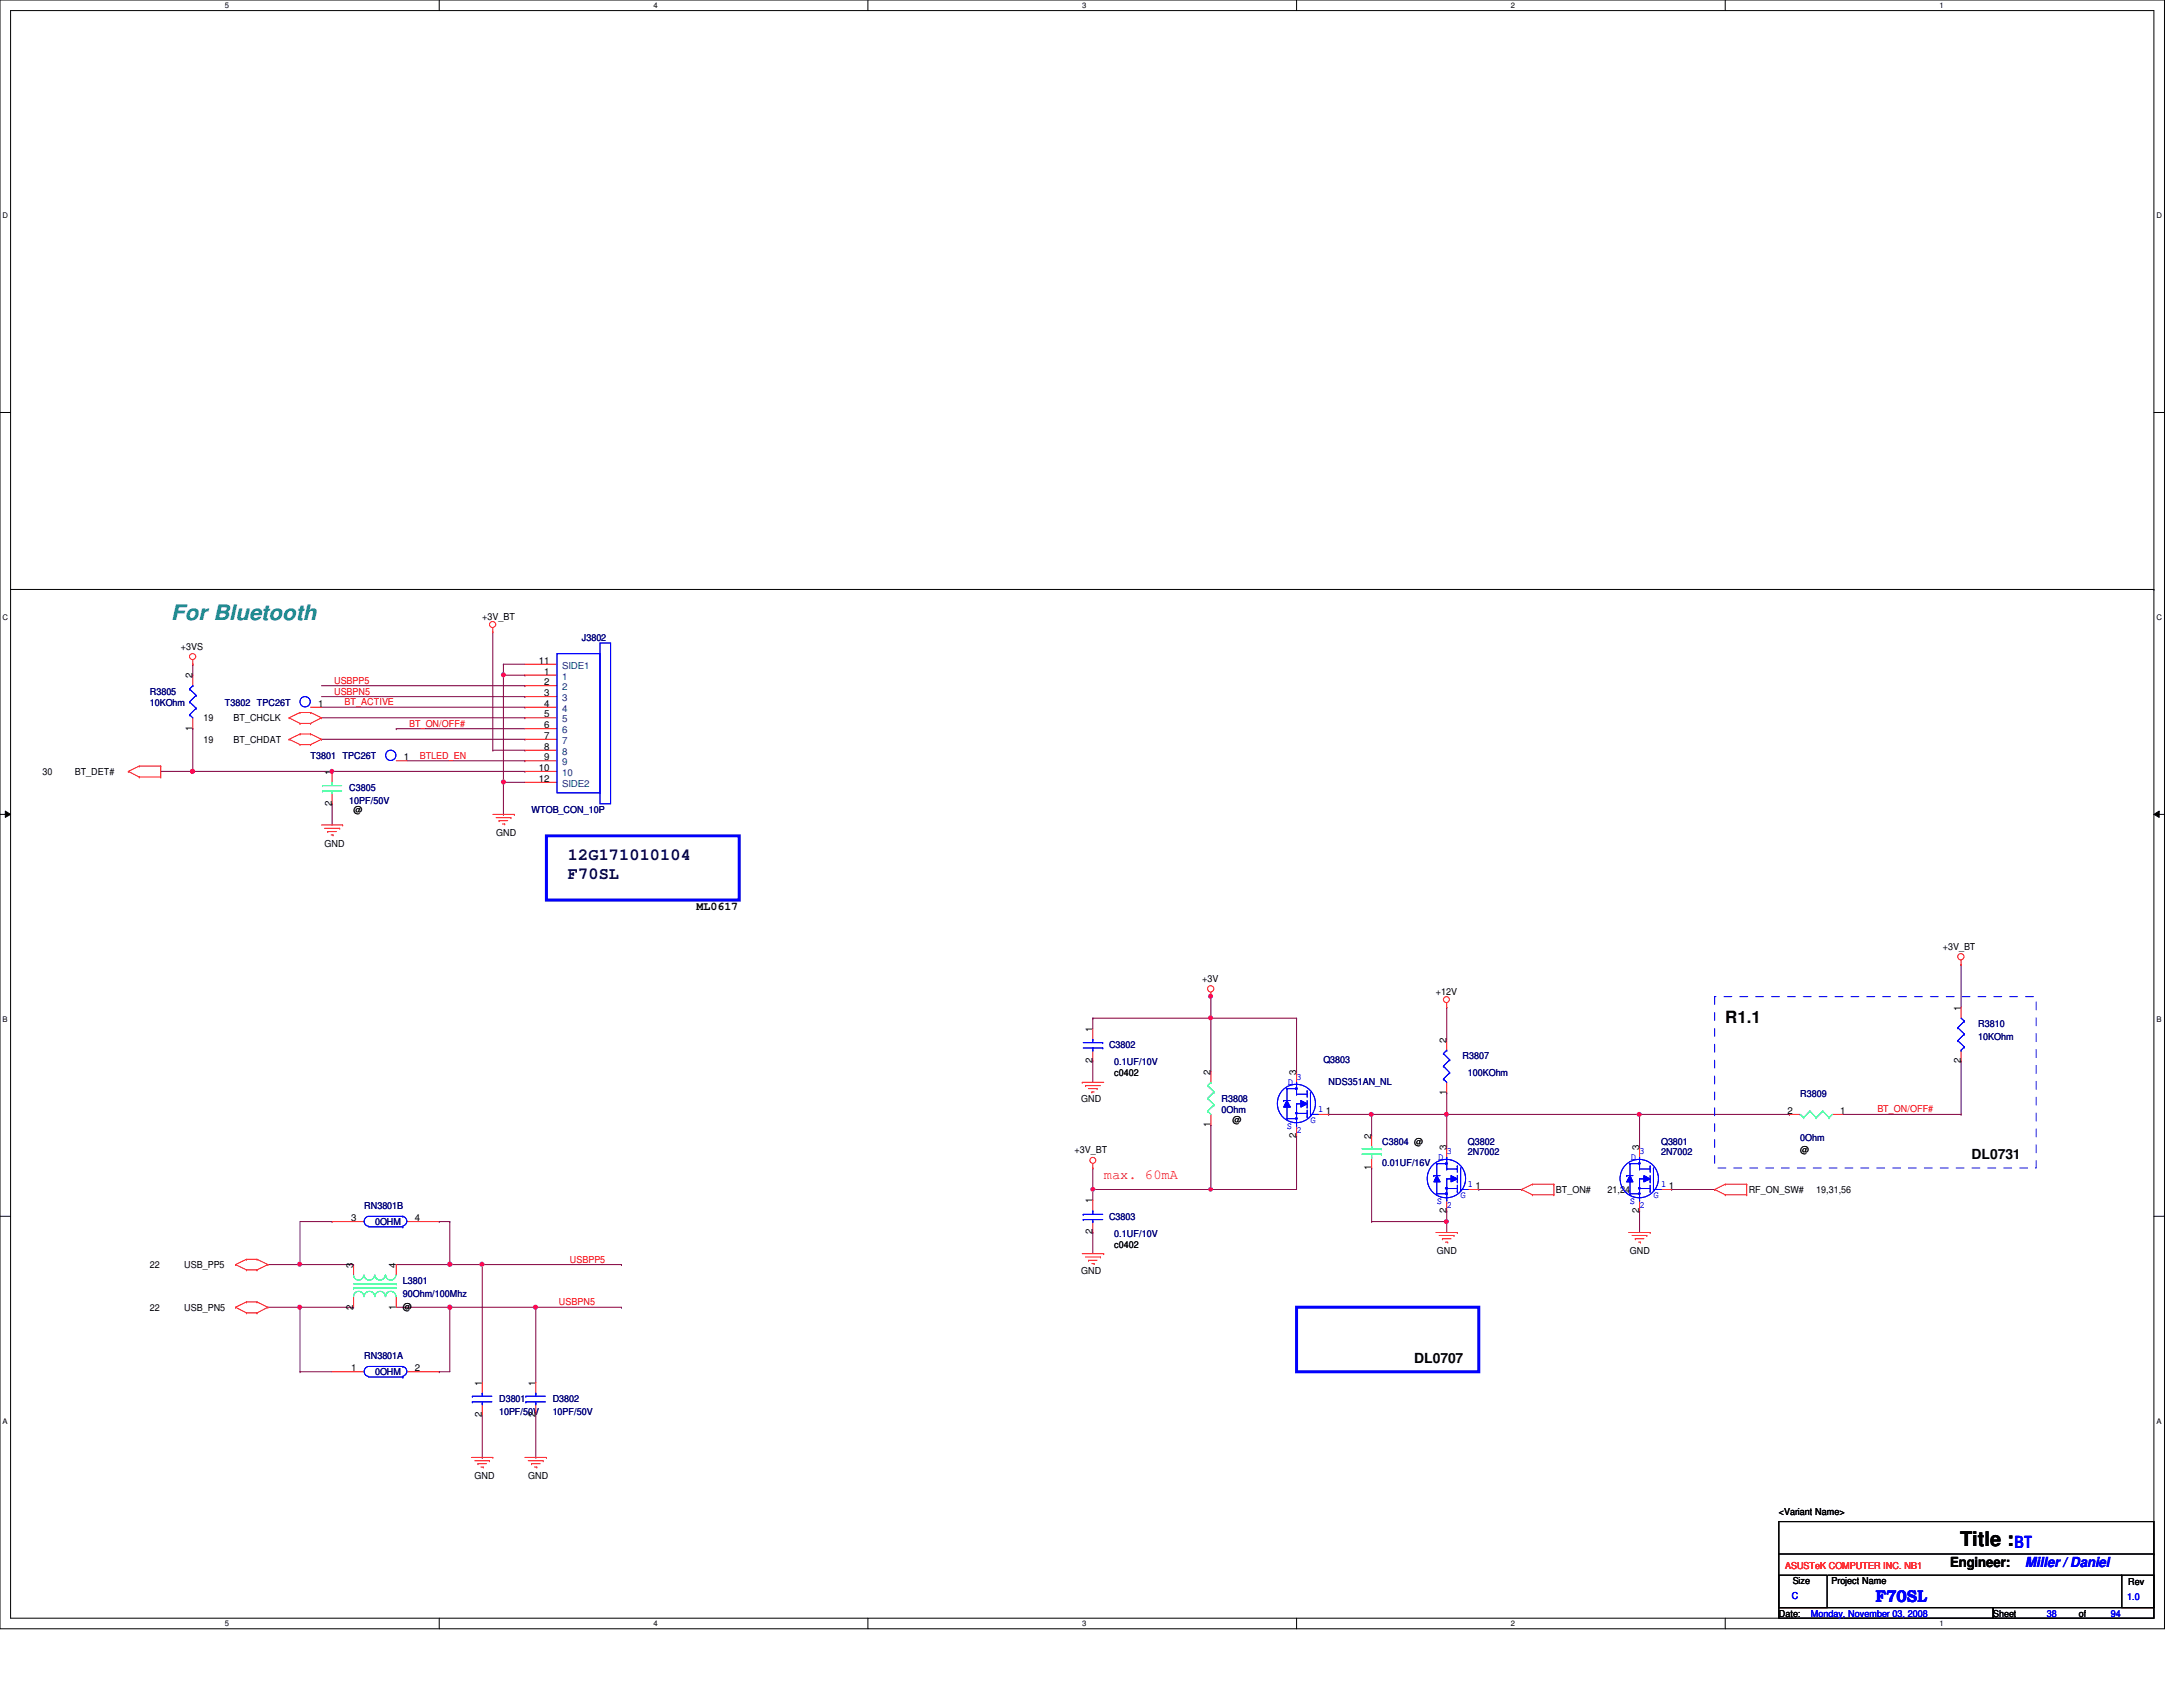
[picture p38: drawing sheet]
<svg xmlns="http://www.w3.org/2000/svg" width="279mm" height="216mm" viewBox="0 0 279 216" stroke-linecap="round" stroke-linejoin="round" font-family="sans-serif">
<defs><g id="words">
<text font-size="2.7" fill="#008080" x="21.9" y="79.3">For Bluetooth</text>
<text font-size="2.6" x="250.9" y="197.9">Title :</text>
<g font-size="2.2" fill="#000040">
<text x="72.7" y="110.1">12G171010104</text>
<text x="72.7" y="112.5">F70SL</text>
</g>
<text font-size="2.2" x="220.8" y="130.9">R1.1</text>
<g font-size="2.2" fill="#00f">
<text x="257.9" y="198.2">BT</text>
<text x="240" y="205">F70SL</text>
</g>
<g font-size="1.8">
<text x="252.3" y="148.4">DL0731</text>
<text x="181" y="174.5">DL0707</text>
<text x="249.6" y="200.5">Engineer:</text>
</g>
<text font-size="1.8" fill="#f00" x="141.3" y="150.9">max. 60mA</text>
<text font-size="1.8" fill="#00f" x="259.2" y="200.5">Miller / Daniel</text>
<text font-size="1.5" x="89.2" y="116.4">ML0617</text>
<g font-size="1.2">
<text x="23.2" y="83.1">+3VS</text>
<text x="61.7" y="79.3">+3V_BT</text>
<text x="24.6" y="86.8" transform="rotate(-90 24.6 86.8)">2</text>
<text x="69" y="85">11</text>
<text x="69.6" y="86.4">1</text>
<text x="69.6" y="87.7">2</text>
<text x="69.6" y="89.1">3</text>
<text x="24.6" y="93.5" transform="rotate(-90 24.6 93.5)">1</text>
<text x="26" y="95.1">19</text>
<text x="26" y="92.3">19</text>
<text x="29.9" y="95.1">BT_CHDAT</text>
<text x="29.9" y="92.3">BT_CHCLK</text>
<text x="40.7" y="90.5">1</text>
<text x="69.6" y="90.5">4</text>
<text x="69.6" y="91.8">5</text>
<text x="69.6" y="93.2">6</text>
<text x="69.6" y="94.6">7</text>
<text x="69.6" y="96">8</text>
<text x="5.5" y="99.2">30</text>
<text x="9.6" y="99.2">BT_DET#</text>
<text x="42.5" y="99.1" transform="rotate(-90 42.5 99.1)">1</text>
<text x="51.7" y="97.3">1</text>
<text x="69" y="98.7">10</text>
<text x="69" y="100.1">12</text>
<text x="69.6" y="97.3">9</text>
<text x="42.5" y="103.1" transform="rotate(-90 42.5 103.1)">2</text>
<text x="45.3" y="104">@</text>
<text x="63.5" y="107">GND</text>
<text x="41.5" y="108.4">GND</text>
<text x="153.9" y="125.7">+3V</text>
<text x="248.7" y="121.5">+3V_BT</text>
<text x="183.8" y="127.3">+12V</text>
<text x="251" y="129.3" transform="rotate(-90 251 129.3)">1</text>
<text x="139.8" y="136.1" transform="rotate(-90 139.8 136.1)">2</text>
<text x="139.8" y="132" transform="rotate(-90 139.8 132)">1</text>
<text x="142.6" y="137.8">c0402</text>
<text x="154.9" y="137.5" transform="rotate(-90 154.9 137.5)">2</text>
<text x="165.9" y="137.5" transform="rotate(-90 165.9 137.5)">3</text>
<text x="185.1" y="133.4" transform="rotate(-90 185.1 133.4)">2</text>
<text x="251" y="136.1" transform="rotate(-90 251 136.1)">2</text>
<text x="138.4" y="141">GND</text>
<text x="157.7" y="143.8">@</text>
<text x="169.7" y="142.6">1</text>
<text x="185.1" y="140.2" transform="rotate(-90 185.1 140.2)">1</text>
<text x="228.8" y="142.6">2</text>
<text x="235.5" y="142.6">1</text>
<text x="137.5" y="147.6">+3V_BT</text>
<text x="154.9" y="144.3" transform="rotate(-90 154.9 144.3)">1</text>
<text x="165.9" y="145.7" transform="rotate(-90 165.9 145.7)">2</text>
<text x="175.5" y="149.8" transform="rotate(-90 175.5 149.8)">1</text>
<text x="175.5" y="145.8" transform="rotate(-90 175.5 145.8)">2</text>
<text x="185.1" y="147.2" transform="rotate(-90 185.1 147.2)">3</text>
<text x="209.8" y="147.2" transform="rotate(-90 209.8 147.2)">3</text>
<text x="230.4" y="147.6">@</text>
<text x="139.8" y="154" transform="rotate(-90 139.8 154)">1</text>
<text x="185.1" y="155.2" transform="rotate(-90 185.1 155.2)">2</text>
<text x="188.8" y="152.2">1</text>
<text x="199.1" y="152.7">BT_ON#</text>
<text x="205.7" y="152.7">21,24</text>
<text x="209.8" y="155.2" transform="rotate(-90 209.8 155.2)">2</text>
<text x="213.6" y="152.2">1</text>
<text x="223.8" y="152.7">RF_ON_SW#</text>
<text x="232.5" y="152.7">19,31,56</text>
<text x="45" y="156.3">3</text>
<text x="53.1" y="156.3">4</text>
<text x="139.8" y="158" transform="rotate(-90 139.8 158)">2</text>
<text x="142.6" y="159.7">c0402</text>
<text x="183.9" y="160.5">GND</text>
<text x="208.6" y="160.5">GND</text>
<text x="19.2" y="167.8">22</text>
<text x="19.2" y="162.3">22</text>
<text x="23.6" y="167.8">USB_PN5</text>
<text x="23.6" y="162.3">USB_PP5</text>
<text x="45.2" y="167.6" transform="rotate(-90 45.2 167.6)">2</text>
<text x="45.2" y="162.2" transform="rotate(-90 45.2 162.2)">3</text>
<text x="50.7" y="167.6" transform="rotate(-90 50.7 167.6)">1</text>
<text x="50.7" y="162.2" transform="rotate(-90 50.7 162.2)">4</text>
<text x="51.6" y="167.6">@</text>
<text x="138.4" y="163">GND</text>
<text x="45" y="175.5">1</text>
<text x="53.1" y="175.5">2</text>
<text x="61.7" y="177.3" transform="rotate(-90 61.7 177.3)">1</text>
<text x="68.5" y="177.3" transform="rotate(-90 68.5 177.3)">1</text>
<text x="61.7" y="181.3" transform="rotate(-90 61.7 181.3)">2</text>
<text x="68.5" y="181.3" transform="rotate(-90 68.5 181.3)">2</text>
<text x="60.7" y="189.3">GND</text>
<text x="67.6" y="189.3">GND</text>
<text x="227.7" y="193.8">&lt;Variant Name&gt;</text>
<text x="229.4" y="202.7">Size</text>
<text x="234.4" y="202.7">Project Name</text>
<text x="272.4" y="202.9">Rev</text>
<text x="227.7" y="206.9">Date:</text>
<text x="255.1" y="206.9">Sheet</text>
<text x="266.1" y="206.9">of</text>
</g>
<g font-size="1.2" fill="#000080">
<text x="74.5" y="82">J3802</text>
<text x="19.2" y="88.9">R3805</text>
<text x="19.2" y="90.3">10KOhm</text>
<text x="28.8" y="90.3">T3802 TPC26T</text>
<text x="39.8" y="97.2">T3801 TPC26T</text>
<text x="44.7" y="101.3">C3805</text>
<text x="44.7" y="102.9">10PF/50V</text>
<text x="68" y="104">WTOB_CON_10P</text>
<text x="253.2" y="131.4">R3810</text>
<text x="141.9" y="134.2">C3802</text>
<text x="142.6" y="136.4">0.1UF/10V</text>
<text x="169.4" y="136.1">Q3803</text>
<text x="187.2" y="135.6">R3807</text>
<text x="187.9" y="137.8">100KOhm</text>
<text x="253.2" y="133.1">10KOhm</text>
<text x="156.3" y="141">R3808</text>
<text x="156.3" y="142.4">0Ohm</text>
<text x="170.1" y="138.9">NDS351AN_NL</text>
<text x="230.4" y="140.3">R3809</text>
<text x="176.9" y="146.5">C3804 @</text>
<text x="176.9" y="149.3">0.01UF/16V</text>
<text x="187.9" y="146.5">Q3802</text>
<text x="187.9" y="147.9">2N7002</text>
<text x="212.6" y="146.5">Q3801</text>
<text x="212.6" y="147.9">2N7002</text>
<text x="230.4" y="146">0Ohm</text>
<text x="46.6" y="154.7">RN3801B</text>
<text x="48" y="156.8">0OHM</text>
<text x="141.9" y="156.1">C3803</text>
<text x="142.6" y="158.3">0.1UF/10V</text>
<text x="51.6" y="164.3">L3801</text>
<text x="51.6" y="166">90Ohm/100Mhz</text>
<text x="46.6" y="173.9">RN3801A</text>
<text x="48" y="176">0OHM</text>
<text x="63.9" y="179.5">D3801</text>
<text x="70.7" y="179.5">D3802</text>
<text x="63.9" y="181.1">10PF/50V</text>
<text x="70.7" y="181.1">10PF/50V</text>
</g>
<g font-size="1.2" fill="#f00">
<text x="42.8" y="88.9">USBPN5</text>
<text x="42.8" y="87.5">USBPP5</text>
<text x="44.1" y="90.3">BT_ACTIVE</text>
<text x="52.4" y="93">BT_ON/OFF#</text>
<text x="53.7" y="97.1">BTLED_EN</text>
<text x="240.3" y="142.4">BT_ON/OFF#</text>
<text x="72.9" y="161.6">USBPP5</text>
<text x="71.5" y="167">USBPN5</text>
<text x="228.5" y="200.8">ASUSTeK COMPUTER INC. NB1</text>
</g>
<g font-size="1.2" fill="#004080">
<text x="72" y="87">1</text>
<text x="72" y="88.3">2</text>
<text x="72" y="89.7">3</text>
<text x="72" y="85.6">SIDE1</text>
<text x="72" y="91.1">4</text>
<text x="72" y="92.5">5</text>
<text x="72" y="93.9">6</text>
<text x="72" y="95.2">7</text>
<text x="72" y="96.6">8</text>
<text x="72" y="98">9</text>
<text x="72" y="99.3">10</text>
<text x="72" y="100.7">SIDE2</text>
</g>
<g font-size="1.2" fill="#00f">
<text x="164.8" y="138.9">D</text>
<text x="165.9" y="138.2">3</text>
<text x="167.7" y="143.8">G</text>
<text x="168.7" y="142.3">1</text>
<text x="164.7" y="144.5">S</text>
<text x="165.9" y="145">2</text>
<text x="184.1" y="148.5">D</text>
<text x="185.2" y="147.7">3</text>
<text x="208.7" y="148.5">D</text>
<text x="209.8" y="147.7">3</text>
<text x="183.9" y="154.1">S</text>
<text x="185.2" y="154.6">2</text>
<text x="186.9" y="153.4">G</text>
<text x="187.9" y="151.9">1</text>
<text x="208.6" y="154.1">S</text>
<text x="209.8" y="154.6">2</text>
<text x="211.6" y="153.4">G</text>
<text x="212.6" y="151.9">1</text>
<text x="229.3" y="204.7">C</text>
<text x="231.8" y="206.9">Monday, November 03, 2008</text>
<text x="262" y="206.9">38</text>
<text x="270.2" y="206.9">94</text>
<text x="272.2" y="204.8">1.0</text>
</g>
<g font-size="1">
<text x="28.8" y="1">5</text>
<text x="83.7" y="1">4</text>
<text x="138.5" y="1">3</text>
<text x="193.4" y="1">2</text>
<text x="248.2" y="1">1</text>
<text x=".3" y="27.9">D</text>
<text x="276" y="27.9">D</text>
<text x=".3" y="79.4">C</text>
<text x="276" y="79.4">C</text>
<text x=".3" y="130.8">B</text>
<text x="276" y="130.8">B</text>
<text x=".3" y="182.2">A</text>
<text x="276" y="182.2">A</text>
<text x="28.8" y="208.1">5</text>
<text x="83.7" y="208.1">4</text>
<text x="138.5" y="208.1">3</text>
<text x="193.4" y="208.1">2</text>
<text x="248.2" y="208.1">1</text>
</g>
</g></defs>
<path d="M0 0h277v208.4h-277zM1.4 1.4h274.3v205.7h-274.3z" fill="none" stroke="#000" stroke-width=".13"/>
<g fill="#fff">
<path d="M28.8 .1h.5v1.1h-.5z"/>
<path d="M28.8 207.2h.5v1.1h-.5z"/>
</g>
<path d="M56.2 0v1.4M56.2 207.1v1.3" fill="none" stroke="#000" stroke-width=".13"/>
<g fill="#fff">
<path d="M83.7 .1h.5v1.1h-.5z"/>
<path d="M83.7 207.2h.5v1.1h-.5z"/>
</g>
<path d="M111.1 0v1.4M111.1 207.1v1.3" fill="none" stroke="#000" stroke-width=".13"/>
<g fill="#fff">
<path d="M138.5 .1h.6v1.1h-.6z"/>
<path d="M138.5 207.2h.6v1.1h-.6z"/>
</g>
<path d="M165.9 0v1.4M165.9 207.1v1.3" fill="none" stroke="#000" stroke-width=".13"/>
<g fill="#fff">
<path d="M193.4 .1h.5v1.1h-.5z"/>
<path d="M193.4 207.2h.5v1.1h-.5z"/>
</g>
<path d="M220.8 0v1.4M220.8 207.1v1.3" fill="none" stroke="#000" stroke-width=".13"/>
<g fill="#fff">
<path d="M248.2 .1h.6v1.1h-.6z"/>
<path d="M248.2 207.2h.6v1.1h-.6z"/>
<path d="M.3 27.1h.8v1.1h-.8z"/>
<path d="M276 27.1h.7v1.1h-.7z"/>
<path d="M.3 78.5h.8v1.1h-.8z"/>
<path d="M276 78.5h.7v1.1h-.7z"/>
</g>
<path d="M0 52.8h1.4M275.7 52.8h1.3" fill="none" stroke="#000" stroke-width=".13"/>
<g fill="#fff">
<path d="M.3 129.9h.7v1.1h-.7z"/>
<path d="M276 129.9h.6v1.1h-.6z"/>
</g>
<path d="M0 104.2h1.4M.7 103.8l.7 .4-.7 .4zM275.7 104.2l.7-.4v.8zM275.7 104.2h1.3" fill="none" stroke="#000" stroke-width=".13"/>
<path d="M.7 103.8l.7 .4-.7 .4zM275.7 104.2l.7-.4v.8z" fill="#000"/>
<g fill="#fff">
<path d="M.3 181.4h.7v1.1h-.7z"/>
<path d="M276 181.4h.6v1.1h-.6z"/>
</g>
<path d="M0 155.7h1.4M275.7 155.7h1.3" fill="none" stroke="#000" stroke-width=".13"/>
<path d="M38.4 156.3v5.5M38.4 161.8h.1" fill="none" stroke="#800040" stroke-width=".13"/>
<circle cx="38.4" cy="161.8" r=".26" fill="#f0f"/>
<circle cx="38.4" cy="161.8" r=".26" fill="none" stroke="#f0f" stroke-width=".13"/>
<g fill="none" stroke="#800040" stroke-width=".13">
<path d="M38.4 156.3h4.1M42.5 156.3h.1M57.6 156.3h.1M57.6 156.3v5.5M34.3 161.8h11M38.4 175.6h.1M38.4 161.8h.1M38.4 175.6h4.1M45.3 161.8h.1M57.6 167.3h.1M57.6 161.8h.1M57.6 167.3v8.3"/>
<path d="M57.6 161.8h4.1M61.7 161.8h.1M61.7 161.8v15.1"/>
</g>
<circle cx="61.7" cy="161.8" r=".26" fill="#f0f"/>
<circle cx="61.7" cy="161.8" r=".26" fill="none" stroke="#f0f" stroke-width=".13"/>
<circle cx="57.6" cy="161.8" r=".26" fill="#f0f"/>
<circle cx="57.6" cy="161.8" r=".26" fill="none" stroke="#f0f" stroke-width=".13"/>
<path d="M57.6 167.3h.1M57.6 167.3h11M68.6 167.3h.1M68.6 167.3v9.6" fill="none" stroke="#800040" stroke-width=".13"/>
<circle cx="68.5" cy="167.3" r=".26" fill="#f0f"/>
<circle cx="68.5" cy="167.3" r=".26" fill="none" stroke="#f0f" stroke-width=".13"/>
<circle cx="57.6" cy="167.3" r=".26" fill="#f0f"/>
<circle cx="57.6" cy="167.3" r=".26" fill="none" stroke="#f0f" stroke-width=".13"/>
<path d="M56.2 156.3h.1M56.2 156.3h1.4M50.7 161.8h6.9M57.6 161.8h.1M61.7 161.8h17.8M68.6 167.3h10.9M79.5 161.8h.1M79.5 167.3h.1M61.7 186.5h.1M61.7 181v5.5M68.6 186.5h.1M68.6 181v5.5" fill="none" stroke="#800040" stroke-width=".13"/>
<circle cx="57.6" cy="161.8" r=".26" fill="#f0f"/>
<circle cx="57.6" cy="161.8" r=".26" fill="none" stroke="#f0f" stroke-width=".13"/>
<path d="M50.7 167.3h6.9M57.6 167.3h.1" fill="none" stroke="#800040" stroke-width=".13"/>
<circle cx="57.6" cy="167.3" r=".26" fill="#f0f"/>
<circle cx="57.6" cy="167.3" r=".26" fill="none" stroke="#f0f" stroke-width=".13"/>
<path d="M34.3 167.3h4.1M38.4 167.3h.1" fill="none" stroke="#800040" stroke-width=".13"/>
<circle cx="38.4" cy="167.3" r=".26" fill="#f0f"/>
<circle cx="38.4" cy="167.3" r=".26" fill="none" stroke="#f0f" stroke-width=".13"/>
<g fill="none" stroke="#800040" stroke-width=".13">
<path d="M24.7 85h.1M24.7 93.3h.1M24.7 85v1.4M24.7 93.3v5.4h17.8M42.5 98.7h.1M42.5 102.9h.1M42.5 102.9v2.7M38.4 167.3h.1M38.4 167.3v8.3M38.4 167.3h6.9M45.3 167.3h.1M56.2 175.6h.1"/>
<path d="M56.2 175.6h1.4"/>
</g>
<circle cx="24.6" cy="98.7" r=".26" fill="#f0f"/>
<circle cx="24.6" cy="98.7" r=".26" fill="none" stroke="#f0f" stroke-width=".13"/>
<path d="M42.3 98.5h.2l.2 .1-.1 .3-.1 .1-.2-.1z" fill-rule="evenodd" fill="#f0f"/>
<path d="M42.3 98.5h.2l.2 .1-.1 .3-.1 .1-.2-.1z" fill="none" stroke="#f0f" stroke-width=".13"/>
<g fill="none" stroke="#800040" stroke-width=".13">
<path d="M20.6 98.7h4.1M24.7 98.7h.1M41.1 94.6h26.1M41.1 91.9h26.1M41.1 89.2h26.1M41.1 87.8h26.1M42.5 98.7h24.7M50.7 93.3h.1M50.7 93.3h16.5M52.1 97.4h15.1M63.1 96h.1M63.1 80.9v15.1"/>
<path d="M63.1 96h4.1M67.2 98.7h.1M67.2 94.6h.1M67.2 97.4h.1M67.2 91.9h.1M67.2 89.2h.1M67.2 87.8h.1M67.2 96h.1"/>
</g>
<circle cx="24.6" cy="98.7" r=".26" fill="#f0f"/>
<circle cx="24.6" cy="98.7" r=".26" fill="none" stroke="#f0f" stroke-width=".13"/>
<path d="M64.4 86.4v13.7M64.4 100.1h.1" fill="none" stroke="#800040" stroke-width=".13"/>
<circle cx="64.4" cy="86.4" r=".26" fill="#f0f"/>
<circle cx="64.4" cy="86.4" r=".26" fill="none" stroke="#f0f" stroke-width=".13"/>
<circle cx="64.4" cy="100.1" r=".26" fill="#f0f"/>
<circle cx="64.4" cy="100.1" r=".26" fill="none" stroke="#f0f" stroke-width=".13"/>
<path d="M41.1 90.5h26.1M64.4 86.4h2.8M67.2 86.4h.1M67.2 90.5h.1M155 130.3h.1M155 130.3v6.9M155 144h.1M155 152.2h.1M155 144v8.2M155 152.2h10.9M170.1 142.6h.1M170.1 142.6h5.5" fill="none" stroke="#800040" stroke-width=".13"/>
<circle cx="154.9" cy="130.3" r=".26" fill="#f0f"/>
<circle cx="154.9" cy="130.3" r=".26" fill="none" stroke="#f0f" stroke-width=".13"/>
<path d="M139.9 135.8h.1M139.9 135.8v2.7M165.9 130.3h.1M165.9 130.3v6.9M139.9 157.7h.1M139.9 157.7v2.7M175.6 142.6h.1M175.6 142.6v2.8M175.6 142.6h9.6" fill="none" stroke="#800040" stroke-width=".13"/>
<circle cx="175.5" cy="142.6" r=".26" fill="#f0f"/>
<circle cx="175.5" cy="142.6" r=".26" fill="none" stroke="#f0f" stroke-width=".13"/>
<path d="M175.6 149.5h.1M175.6 156.3h.1M175.6 149.5v6.8M175.6 156.3h9.6M185.2 156.3h.1M185.2 156.3v1.4" fill="none" stroke="#800040" stroke-width=".13"/>
<circle cx="185.1" cy="156.3" r=".26" fill="#f0f"/>
<circle cx="185.1" cy="156.3" r=".26" fill="none" stroke="#f0f" stroke-width=".13"/>
<path d="M139.9 130.3h.1M139.9 130.3v1.4M139.9 152.2h.1M139.9 149.5h.1M139.9 149.5v4.1M139.9 152.2h15.1M165.9 145.4h.1M165.9 145.4v6.8" fill="none" stroke="#800040" stroke-width=".13"/>
<circle cx="154.9" cy="152.2" r=".25" fill="#f0f"/>
<circle cx="154.9" cy="152.2" r=".25" fill="none" stroke="#f0f" stroke-width=".13"/>
<circle cx="139.9" cy="152.2" r=".25" fill="#f0f"/>
<circle cx="139.9" cy="152.2" r=".25" fill="none" stroke="#f0f" stroke-width=".13"/>
<path d="M185.2 142.6h.1M185.2 142.6v4.1" fill="none" stroke="#800040" stroke-width=".13"/>
<circle cx="185.1" cy="142.6" r=".26" fill="#f0f"/>
<circle cx="185.1" cy="142.6" r=".26" fill="none" stroke="#f0f" stroke-width=".13"/>
<path d="M155 130.3h.1M155 127.6h.1M155 130.3h10.9M155 127.6v2.7M185.2 128.9h.1M185.2 128.9v4.1M189.3 152.2h.1M189.3 152.2h5.4" fill="none" stroke="#800040" stroke-width=".13"/>
<circle cx="154.9" cy="127.5" r=".26" fill="#f0f"/>
<circle cx="154.9" cy="127.5" r=".26" fill="none" stroke="#f0f" stroke-width=".13"/>
<path d="M139.9 130.3h.1M139.9 130.3h15.1M185.2 139.9h.1M185.2 139.9v2.7h24.6M185.2 155h.1M185.2 155v1.3M209.8 142.6h.1" fill="none" stroke="#800040" stroke-width=".13"/>
<circle cx="209.8" cy="142.6" r=".26" fill="#f0f"/>
<circle cx="209.8" cy="142.6" r=".26" fill="none" stroke="#f0f" stroke-width=".13"/>
<g fill="none" stroke="#800040" stroke-width=".13">
<path d="M64.4 85h.1M64.4 86.4h.1M64.4 85v1.4M64.4 85h2.8M64.4 100.1h.1M64.4 104.2h.1M64.4 100.1h2.8M64.4 100.1v4.1M251 123.4h.1M251 135.8h.1M251 123.4v5.5M251 135.8v6.8"/>
<path d="M209.8 155h.1M209.8 146.7h.1M209.8 155v2.7M214 152.2h.1M214 152.2h5.5M229 142.6h.1M229 142.6h-19.2v4.1M235.9 142.6h15.1M251 142.6h.1"/>
</g>
<g fill="none" stroke="#f00" stroke-width=".13">
<path d="M16.4 98.7h.1M16.4 98.7l1.4 .7M17.8 98h.1M17.8 99.4h.1M17.8 98l-1.4 .7M17.8 98h2.8M17.8 99.4h2.8M20.6 98h.1M20.6 99.4h.1M20.6 98v1.4M24.7 85h.1M24.7 84.5v.5"/>
<path d="M37 94.6h.1M37 91.9h.1M37 94.6l1.4 .7M37 91.9l1.4 .7M38.4 93.9h.1M38.4 95.3h.1M38.4 91.2h.1M38.4 92.6h.1M38.4 93.9l-1.4 .7M38.4 93.9h1.4M38.4 95.3h1.4M38.4 91.2l-1.4 .7"/>
<path d="M38.4 91.2h1.4M38.4 92.6h1.4M39.8 93.9h.1M39.8 95.3h.1M39.8 91.2h.1M39.8 92.6h.1M39.8 93.9l1.3 .7M39.8 91.2l1.3 .7M41.1 94.6h.1M41.1 91.9h.1M41.1 94.6l-1.3 .7M41.1 91.9l-1.3 .7"/>
<path d="M63.1 80.9h.1M63.1 80.3v.6M41.1 105.6h2.8M41.5 106h2M42 106.4h.1M42 106.4h1.1M42.4 106.8h.2M42.6 106.8h.1M43.5 106h.1M43.9 105.6h.1M63.1 104.2h2.7M63.5 104.6h1.9"/>
<path d="M63.9 105h.1M63.9 105h1.1M64.3 105.5h.3M64.6 105.5h.1M65.4 104.6h.1M65.8 104.2h.1M138.5 138.5h.1M138.5 138.5h2.8M138.9 138.9h.1M138.9 138.9h1.9M139.3 139.3h1.1M139.7 139.7h.1"/>
<path d="M139.7 139.7h.3M140.4 139.3h.1M155 127.6h.1M155 127v.6M185.2 128.9h.1M185.2 128.4v.5M185.2 133v1.4M185.2 138.5v1.4M251 123.4h.1M251 122.9v.5M139.9 149.5h.1M139.9 148.9v.6"/>
<path d="M183.8 157.7h2.7M184.2 158.1h1.9M184.6 158.5h.1M184.6 158.5h1.1M185 159h.3M185.2 146.7v1.4M185.2 153.6v1.4M185.3 159h.1M186.1 158.1h.1M186.5 157.7h.1M187.9 152.2h1.4M194.7 152.2h.1"/>
<path d="M194.7 152.2l1.4 .7M196.1 151.6h.1M196.1 152.9h.1M196.1 151.6l-1.4 .6M196.1 151.6h2.8M196.1 152.9h2.8M198.9 151.6h.1M198.9 152.9h.1M198.9 151.6v1.3M208.4 157.7h2.8M208.9 158.1h1.9M209.3 158.5h.1"/>
<path d="M209.3 158.5h1.1M209.7 159h.3M210 159h.1M210.8 158.1h.1M211.2 157.7h.1M219.5 152.2h.1M219.5 152.2l1.3 .7M220.8 151.6h.1M220.8 152.9h.1M220.8 151.6h2.8M220.8 152.9h2.8M220.8 151.6l-1.3 .6"/>
<path d="M223.6 151.6h.1M223.6 152.9h.1M223.6 151.6v1.3M30.1 167.3h.1M30.1 161.8h.1M30.1 167.3l1.4 .7M30.1 161.8l1.4 .7M31.5 168h.1M31.5 166.6h.1M31.5 162.5h.1M31.5 161.2h.1M31.5 168h1.4"/>
<path d="M31.5 166.6h1.4M31.5 166.6l-1.4 .7M31.5 162.5h1.4M31.5 161.2h1.4M31.5 161.2l-1.4 .6M32.9 168h.1M32.9 166.6h.1M32.9 162.5h.1M32.9 161.2h.1M32.9 166.6l1.4 .7M32.9 161.2l1.4 .6M34.3 167.3h.1"/>
<path d="M34.3 161.8h.1M34.3 167.3l-1.4 .7M34.3 161.8l-1.4 .7M61.7 176.9v1.4M61.7 179.7v1.3M138.5 160.4h2.8M138.9 160.9h1.9M139.3 161.3h.1M139.3 161.3h1.1M139.7 161.7h.3M140 161.7h.1M140.8 160.9h.1"/>
<path d="M141.3 160.4h.1M60.3 186.5h2.8M60.7 186.9h2M61.2 187.3h.1M61.2 187.3h1.1M61.6 187.7h.2M61.8 187.7h.1M62.7 186.9h.1M63.1 186.5h.1M67.2 186.5h2.7M67.6 186.9h1.9M68 187.3h.1"/>
<path d="M68 187.3h1.1M68.4 187.7h.3M68.7 187.7h.1M69.5 186.9h.1M69.9 186.5h.1"/>
<circle cx="63.1" cy="79.9" r=".39"/>
<circle cx="24.7" cy="84" r=".39"/>
<circle cx="155" cy="126.6" r=".4"/>
<circle cx="185.1" cy="127.9" r=".38"/>
<circle cx="251" cy="122.4" r=".4"/>
<circle cx="139.9" cy="148.5" r=".38"/>
</g>
<path d="M1.4 75.4h274.3M275.7 75.4h.1M227.7 194.7h48v11h-48zM227.7 198.9h48M275.7 198.9h.1M227.7 201.6h6.1v4.1h-6.1zM227.7 205.7h27.4v1.4h-27.4zM234 201.6h37.6M255.1 205.7h20.6v1.4h-20.6zM271.6 201.6h4.1v4.1h-4.1zM271.6 201.6h.1" fill="none" stroke="#000" stroke-width=".13"/>
<path d="M69.9 107h24.7v8.2h-24.7zM165.9 167.3h23.4v8.3h-23.4z" fill="none" stroke="#00f" stroke-width=".38"/>
<path d="M219.5 127.6h41.1v21.9h-41.1z" fill="none" stroke="#00f" stroke-width=".13" stroke-dasharray="1 1 1 1 1 1 1 1"/>
<g fill="none" stroke="#00f" stroke-width=".13">
<path d="M184.7 134.8h.1M184.7 138.1h.1M184.7 136.4h.1M184.7 134.8l.8 .8M184.7 138.1l.5 .4M184.7 136.4l.8 .9M185.2 134.4h.1M185.2 134.4l-.5 .4M185.5 135.6h.1M185.5 137.3h.1M185.5 135.6l-.8 .8M185.5 137.3l-.8 .8"/>
<path d="M183.5 150.5h.1M183.5 150.5h.8M183.9 148.9h.1M183.9 152.8h.1M183.9 148.9h1.3M183.9 148.9v3.9M183.9 152.8h1.3M185.2 149.6h.1M185.2 148.1h.1M185.2 152.1h.1M185.2 153.6h.1M185.2 150.9h.1"/>
<path d="M185.2 152.8h.1M185.2 149.6h1.3M185.2 148.1v1.5M185.2 150.9v2.7M185.2 152.1h1.3M185.2 150.9h1.3M186.5 151.3h.1M186.5 149.2h.1M186.5 152.5h.1M186.5 149.2v.8M186.5 150.5v.8M186.5 151.7v.8"/>
<path d="M186.9 152.2h.1M186.9 149.5h.1M186.9 152.2h1M186.9 149.5v2.7M60.5 178.7h.1M60.5 179.4h.1M60.5 178.7h2.4M60.5 179.4h2.4M61.7 178.3h.1M61.7 179.7h.1M61.7 178.3v.4M61.7 179.4v.3"/>
<circle cx="185.1" cy="150.8" r="2.46"/>
</g>
<path d="M185 148.8l.3 .1-.2 .1z" fill-rule="evenodd" fill="#00f"/>
<path d="M185 148.8l.3 .1-.2 .1z" fill="none" stroke="#00f" stroke-width=".13"/>
<path d="M185 152l.3 .1-.2 .1z" fill-rule="evenodd" fill="#00f"/>
<path d="M185 152l.3 .1-.2 .1z" fill="none" stroke="#00f" stroke-width=".13"/>
<path d="M185 152.7h.3l-.2 .2z" fill-rule="evenodd" fill="#00f"/>
<path d="M185 152.7h.3l-.2 .2z" fill="none" stroke="#00f" stroke-width=".13"/>
<path d="M183.9 150.5l.4 .8h-.8z" fill-rule="evenodd" fill="#00f"/>
<path d="M183.9 150.5l.4 .8h-.8z" fill="none" stroke="#00f" stroke-width=".13"/>
<path d="M185.7 150.5l.8 .4-.8 .4z" fill-rule="evenodd" fill="#00f"/>
<g fill="none" stroke="#00f" stroke-width=".13">
<path d="M183.5 150.5h.1M183.5 150.5h.8M183.9 148.9h.1M183.9 152.8h.1M183.9 148.9h1.3M183.9 148.9v3.9M183.9 152.8h1.3M185.2 149.6h.1M185.2 148.1h.1M185.2 152.1h.1M185.2 153.6h.1M185.2 150.9h.1"/>
<path d="M185.2 152.8h.1M185.2 149.6h1.3M185.2 148.1v1.5M185.2 150.9v2.7M185.2 152.1h1.3M185.2 150.9h1.3M185.7 150.5l.8 .4-.8 .4zM186.5 151.3h.1M186.5 149.2h.1M186.5 152.5h.1M186.5 149.2v.8M186.5 150.5v.8"/>
<path d="M186.5 151.7v.8M186.9 152.2h.1M186.9 149.5h.1M186.9 152.2h1M186.9 149.5v2.7"/>
<circle cx="185.1" cy="150.8" r="2.46"/>
</g>
<path d="M185 148.8l.3 .1-.2 .1z" fill-rule="evenodd" fill="#00f"/>
<path d="M185 148.8l.3 .1-.2 .1z" fill="none" stroke="#00f" stroke-width=".13"/>
<path d="M185 152l.3 .1-.2 .1z" fill-rule="evenodd" fill="#00f"/>
<path d="M185 152l.3 .1-.2 .1z" fill="none" stroke="#00f" stroke-width=".13"/>
<path d="M185 152.7h.3l-.2 .2z" fill-rule="evenodd" fill="#00f"/>
<path d="M185 152.7h.3l-.2 .2z" fill="none" stroke="#00f" stroke-width=".13"/>
<path d="M183.9 150.5l.4 .8h-.8z" fill-rule="evenodd" fill="#00f"/>
<path d="M183.9 150.5l.4 .8h-.8z" fill="none" stroke="#00f" stroke-width=".13"/>
<path d="M185.7 150.5l.8 .4-.8 .4z" fill-rule="evenodd" fill="#00f"/>
<g fill="none" stroke="#00f" stroke-width=".13">
<path d="M164.7 139.3h.1M164.7 139.3h1.2M164.7 139.3v3.9M165.9 138.5h.1M165.9 138.5v1.5M167.3 139.6h.1M167.3 139.6v.8M167.7 139.9h.1M167.7 139.9v2.7M164.3 140.8h.1M164.3 140.8h.8M164.7 143.2h.1"/>
<path d="M164.7 143.2h1.2M165.9 140h.1M165.9 142.5h.1M165.9 144h.1M165.9 141.3h.1M165.9 143.2h.1M165.9 140h1.4M165.9 141.3v2.7M165.9 142.5h1.4M165.9 141.3h1.4M167.3 141.7h.1M167.3 142.9h.1"/>
<path d="M167.3 140.8v.9M167.3 142.1v.8M167.7 142.6h.1M167.7 142.6h1M185.7 150.5l.8 .4-.8 .4zM47.1 174.9a.65 .65 0 0 0-.5 .6 .65 .65 0 0 0 .6 .6M47.2 176.2h4.4M47.2 174.9h4.4M51.6 176.2h.1M51.6 174.9h.1M51.6 174.9a.65 .65 0 0 1 .5 .6 .65 .65 0 0 1-.6 .6"/>
<circle cx="39" cy="89.8" r=".66"/>
<circle cx="50" cy="96.7" r=".66"/>
<circle cx="165.9" cy="141.2" r="2.45"/>
</g>
<path d="M39.8 90.5h1.3M50.7 97.4h1.4M155 137.2v1.3M165.9 137.2v1.3M155 142.6v1.4M165.9 144v1.4M168.7 142.6h1.4M175.6 145.4v1.3M175.6 148.1v1.4M42.5 175.6h4.1M52.1 175.6h4.1" fill="none" stroke="#f00" stroke-width=".13"/>
<g fill="none" stroke="#00ff80" stroke-width=".13">
<path d="M154.6 138.9h.1M154.6 138.9l.8 .8M155 138.5h.1M155 138.5l-.4 .4M155.4 139.7h.1M155.4 139.7l-.8 .9M154.6 142.2h.1M154.6 140.6h.1M154.6 142.2l.4 .4M154.6 140.6l.8 .8M155.4 141.4h.1M155.4 141.4l-.8 .8"/>
<path d="M174.3 147.7h2.5M174.3 147h2.5M175.6 148.1h.1M175.6 146.7h.1M175.6 146.7v.3M175.6 147.7v.4M176.8 147.7h.1M176.8 147h.1"/>
</g>
<path d="M165.8 139.2l.2 .1-.1 .1z" fill-rule="evenodd" fill="#00f"/>
<path d="M165.8 139.2l.2 .1-.1 .1z" fill="none" stroke="#00f" stroke-width=".13"/>
<path d="M165.8 142.4h.2v.1h-.2z" fill-rule="evenodd" fill="#00f"/>
<path d="M165.8 142.4h.2v.1h-.2z" fill="none" stroke="#00f" stroke-width=".13"/>
<path d="M165.8 143.1h.2v.1h-.2z" fill-rule="evenodd" fill="#00f"/>
<path d="M165.8 143.1h.2v.1h-.2z" fill="none" stroke="#00f" stroke-width=".13"/>
<path d="M164.7 140.8l.4 .9h-.8z" fill-rule="evenodd" fill="#00f"/>
<path d="M164.7 140.8l.4 .9h-.8z" fill="none" stroke="#00f" stroke-width=".13"/>
<path d="M166.5 140.8l.8 .5-.8 .4z" fill-rule="evenodd" fill="#00f"/>
<g fill="none" stroke="#00f" stroke-width=".13">
<path d="M164.7 139.3h.1M164.7 139.3h1.2M164.7 139.3v3.9M165.9 138.5h.1M165.9 138.5v1.5M167.3 139.6h.1M167.3 139.6v.8M167.7 139.9h.1M167.7 139.9v2.7M164.3 140.8h.1M164.3 140.8h.8M164.7 143.2h.1"/>
<path d="M164.7 143.2h1.2M165.9 140h.1M165.9 142.5h.1M165.9 144h.1M165.9 141.3h.1M165.9 143.2h.1M165.9 140h1.4M165.9 141.3v2.7M165.9 142.5h1.4M165.9 141.3h1.4M166.5 140.8l.8 .5-.8 .4zM167.3 141.7h.1"/>
<path d="M167.3 142.9h.1M167.3 140.8v.9M167.3 142.1v.8M167.7 142.6h.1M167.7 142.6h1"/>
<circle cx="165.9" cy="141.2" r="2.45"/>
</g>
<path d="M165.8 139.2l.2 .1-.1 .1z" fill-rule="evenodd" fill="#00f"/>
<path d="M165.8 139.2l.2 .1-.1 .1z" fill="none" stroke="#00f" stroke-width=".13"/>
<path d="M165.8 142.4h.2v.1h-.2z" fill-rule="evenodd" fill="#00f"/>
<path d="M165.8 142.4h.2v.1h-.2z" fill="none" stroke="#00f" stroke-width=".13"/>
<path d="M165.8 143.1h.2v.1h-.2z" fill-rule="evenodd" fill="#00f"/>
<path d="M165.8 143.1h.2v.1h-.2z" fill="none" stroke="#00f" stroke-width=".13"/>
<path d="M164.7 140.8l.4 .9h-.8z" fill-rule="evenodd" fill="#00f"/>
<path d="M164.7 140.8l.4 .9h-.8z" fill="none" stroke="#00f" stroke-width=".13"/>
<path d="M166.5 140.8l.8 .5-.8 .4z" fill-rule="evenodd" fill="#00f"/>
<g fill="none" stroke="#00f" stroke-width=".13">
<path d="M250.6 133.2h.1M250.6 131.5h.1M250.6 133.2l.8 .8M250.6 131.5l.8 .8M251 134.4h.1M251 130.3l.4 .4M251.4 134h.1M251.4 130.7h.1M251.4 132.3h.1M251.4 134l-.4 .4M251.4 132.3l-.8 .9M251.4 130.7l-.8 .8"/>
<path d="M166.5 140.8l.8 .5-.8 .4zM208.2 150.5h.1M208.2 150.5h.8M208.6 148.9h.1M208.6 152.8h.1M208.6 148.9h1.2M208.6 148.9v3.9M208.6 152.8h1.2M209.8 149.6h.1M209.8 148.1h.1M209.8 152.1h.1M209.8 153.6h.1"/>
<path d="M209.8 150.9h.1M209.8 152.8h.1M209.8 149.6h1.4M209.8 148.1v1.5M209.8 150.9v2.7M209.8 152.1h1.4M209.8 150.9h1.4M211.2 151.3h.1M211.2 149.2h.1M211.2 152.5h.1M211.2 149.2v.8M211.2 150.5v.8"/>
<path d="M211.2 151.7v.8M211.6 152.2h.1M211.6 149.5h.1M211.6 152.2h1M211.6 149.5v2.7"/>
<circle cx="209.8" cy="150.8" r="2.46"/>
</g>
<path d="M251 128.9v1.4M251 134.4v1.4M209.8 146.7v1.4M209.8 153.6v1.4M212.6 152.2h1.4" fill="none" stroke="#f00" stroke-width=".13"/>
<path d="M209.7 148.8h.2v.2h-.2z" fill-rule="evenodd" fill="#00f"/>
<path d="M209.7 148.8h.2v.2h-.2z" fill="none" stroke="#00f" stroke-width=".13"/>
<path d="M209.7 152h.2v.1h-.2z" fill-rule="evenodd" fill="#00f"/>
<path d="M209.7 152h.2v.1h-.2z" fill="none" stroke="#00f" stroke-width=".13"/>
<path d="M209.7 152.7h.2v.1h-.2z" fill-rule="evenodd" fill="#00f"/>
<path d="M209.7 152.7h.2v.1h-.2z" fill="none" stroke="#00f" stroke-width=".13"/>
<path d="M208.6 150.5l.4 .8h-.8z" fill-rule="evenodd" fill="#00f"/>
<path d="M208.6 150.5l.4 .8h-.8z" fill="none" stroke="#00f" stroke-width=".13"/>
<path d="M210.4 150.5l.8 .4-.8 .4z" fill-rule="evenodd" fill="#00f"/>
<g fill="none" stroke="#00f" stroke-width=".13">
<path d="M208.2 150.5h.1M208.2 150.5h.8M208.6 148.9h.1M208.6 152.8h.1M208.6 148.9h1.2M208.6 148.9v3.9M208.6 152.8h1.2M209.8 149.6h.1M209.8 148.1h.1M209.8 152.1h.1M209.8 153.6h.1M209.8 150.9h.1"/>
<path d="M209.8 152.8h.1M209.8 149.6h1.4M209.8 148.1v1.5M209.8 150.9v2.7M209.8 152.1h1.4M209.8 150.9h1.4M210.4 150.5l.8 .4-.8 .4zM211.2 151.3h.1M211.2 149.2h.1M211.2 152.5h.1M211.2 149.2v.8M211.2 150.5v.8"/>
<path d="M211.2 151.7v.8M211.6 152.2h.1M211.6 149.5h.1M211.6 152.2h1M211.6 149.5v2.7"/>
<circle cx="209.8" cy="150.8" r="2.46"/>
</g>
<path d="M209.7 148.8h.2v.2h-.2z" fill-rule="evenodd" fill="#00f"/>
<path d="M209.7 148.8h.2v.2h-.2z" fill="none" stroke="#00f" stroke-width=".13"/>
<path d="M209.7 152h.2v.1h-.2z" fill-rule="evenodd" fill="#00f"/>
<path d="M209.7 152h.2v.1h-.2z" fill="none" stroke="#00f" stroke-width=".13"/>
<path d="M209.7 152.7h.2v.1h-.2z" fill-rule="evenodd" fill="#00f"/>
<path d="M209.7 152.7h.2v.1h-.2z" fill="none" stroke="#00f" stroke-width=".13"/>
<path d="M208.6 150.5l.4 .8h-.8z" fill-rule="evenodd" fill="#00f"/>
<path d="M208.6 150.5l.4 .8h-.8z" fill="none" stroke="#00f" stroke-width=".13"/>
<path d="M210.4 150.5l.8 .4-.8 .4z" fill-rule="evenodd" fill="#00f"/>
<g fill="none" stroke="#00f" stroke-width=".13">
<path d="M24.3 88.2h.1M24.3 91.5h.1M24.3 89.8h.1M24.3 88.2l.8 .8M24.3 91.5l.4 .4M24.3 89.8l.8 .8M24.7 87.8h.1M24.7 87.8l-.4 .4M25.1 89h.1M25.1 90.6h.1M25.1 89l-.8 .8M25.1 90.6l-.8 .9"/>
<path d="M71.3 83.7h5.5v17.8h-5.5zM76.8 82.3h1.3v20.6h-1.3zM138.6 133.4h2.5M138.6 134.1h2.5M139.9 133h.1M139.9 134.4h.1M139.9 133v.4M139.9 134.1v.3M141.1 133.4h.1M141.1 134.1h.1M47.1 155.7a.65 .65 0 0 0-.5 .6 .65 .65 0 0 0 .6 .6M47.2 157h4.4"/>
<path d="M47.2 155.7h4.4M51.6 157h.1M51.6 155.7h.1M51.6 155.7a.65 .65 0 0 1 .5 .6 .65 .65 0 0 1-.6 .6M138.6 155.4h.1M138.6 156.1h.1M138.6 155.4h2.5M138.6 156.1h2.5M139.9 155h.1M139.9 156.3h.1M139.9 155v.4M139.9 156.1v.2"/>
<path d="M210.4 150.5l.8 .4-.8 .4zM67.3 178.7h.1M67.3 179.4h.1M67.3 178.7h2.5M67.3 179.4h2.5M68.6 178.3h.1M68.6 179.7h.1M68.6 178.3v.4M68.6 179.4v.3"/>
</g>
<g fill="none" stroke="#f00" stroke-width=".13">
<path d="M24.7 86.4v1.4M24.7 91.9v1.4M42.5 98.7v1.4M67.2 86.4h4.1M67.2 87.8h4.1M67.2 89.2h4.1M67.2 90.5h4.1M67.2 91.9h4.1M67.2 93.3h4.1M67.2 94.6h4.1M67.2 96h4.1M67.2 97.4h4.1"/>
<path d="M67.2 98.7h4.1M67.2 85h4.1M42.5 101.5v1.4M67.2 100.1h4.1M139.9 131.7v1.3M139.9 134.4v1.4M42.5 156.3h4.1M52.1 156.3h4.1M139.9 153.6v1.4M139.9 156.3v1.4M229 142.6h1.4M234.5 142.6h1.4"/>
<path d="M45.3 161.8v1.4M45.3 165.9v1.4M50.7 161.8v1.4M50.7 165.9v1.4M68.6 176.9v1.4M68.6 179.7v1.3"/>
</g>
<g fill="none" stroke="#00ff80" stroke-width=".13">
<path d="M41.3 100.5h.1M41.3 101.2h.1M41.3 100.5h2.4M41.3 101.2h2.4M42.5 100.1h.1M42.5 101.5h.1M42.5 100.1v.4M42.5 101.2v.3M230.4 142.6h.1M230.4 142.6l.4 .4M230.8 143h.1M231.6 142.2h.1"/>
<path d="M231.6 142.2l.9 .8M231.6 142.2l-.8 .8M232.5 143h.1M233.3 142.2h.1M233.3 142.2l.8 .8M233.3 142.2l-.8 .8M234.1 143h.1M234.5 142.6l-.4 .4M45.3 164.8h.1M45.3 165.9a.66 .66 0 0 1 .6-.6 .66 .66 0 0 1 .7 .6M45.3 163.2a.66 .66 0 0 0 .6 .6 .66 .66 0 0 0 .7-.6M45.3 164.8h5.4"/>
<path d="M45.3 164.3h5.4M46.6 165.9a.68 .68 0 0 1 .7-.6 .68 .68 0 0 1 .7 .6M46.6 163.2a.68 .68 0 0 0 .7 .6 .68 .68 0 0 0 .7-.6M48 165.9a.66 .66 0 0 1 .7-.6 .66 .66 0 0 1 .6 .6M48 163.2a.66 .66 0 0 0 .7 .6 .66 .66 0 0 0 .6-.6M49.4 165.9a.66 .66 0 0 1 .6-.6 .66 .66 0 0 1 .7 .6M49.4 163.2a.66 .66 0 0 0 .6 .6 .66 .66 0 0 0 .7-.6M50.7 164.3h.1"/>
</g>
<circle cx="38.4" cy="161.8" r=".26" fill="#f0f"/>
<circle cx="38.4" cy="161.8" r=".26" fill="none" stroke="#f0f" stroke-width=".13"/>
<circle cx="61.7" cy="161.8" r=".26" fill="#f0f"/>
<circle cx="61.7" cy="161.8" r=".26" fill="none" stroke="#f0f" stroke-width=".13"/>
<circle cx="57.6" cy="161.8" r=".26" fill="#f0f"/>
<circle cx="57.6" cy="161.8" r=".26" fill="none" stroke="#f0f" stroke-width=".13"/>
<circle cx="68.5" cy="167.3" r=".26" fill="#f0f"/>
<circle cx="68.5" cy="167.3" r=".26" fill="none" stroke="#f0f" stroke-width=".13"/>
<circle cx="57.6" cy="167.3" r=".26" fill="#f0f"/>
<circle cx="57.6" cy="167.3" r=".26" fill="none" stroke="#f0f" stroke-width=".13"/>
<circle cx="57.6" cy="161.8" r=".26" fill="#f0f"/>
<circle cx="57.6" cy="161.8" r=".26" fill="none" stroke="#f0f" stroke-width=".13"/>
<circle cx="57.6" cy="167.3" r=".26" fill="#f0f"/>
<circle cx="57.6" cy="167.3" r=".26" fill="none" stroke="#f0f" stroke-width=".13"/>
<circle cx="38.4" cy="167.3" r=".26" fill="#f0f"/>
<circle cx="38.4" cy="167.3" r=".26" fill="none" stroke="#f0f" stroke-width=".13"/>
<circle cx="24.6" cy="98.7" r=".26" fill="#f0f"/>
<circle cx="24.6" cy="98.7" r=".26" fill="none" stroke="#f0f" stroke-width=".13"/>
<path d="M42.3 98.5h.2l.2 .1-.1 .3-.1 .1-.2-.1z" fill-rule="evenodd" fill="#f0f"/>
<path d="M42.3 98.5h.2l.2 .1-.1 .3-.1 .1-.2-.1z" fill="none" stroke="#f0f" stroke-width=".13"/>
<circle cx="24.6" cy="98.7" r=".26" fill="#f0f"/>
<circle cx="24.6" cy="98.7" r=".26" fill="none" stroke="#f0f" stroke-width=".13"/>
<circle cx="64.4" cy="86.4" r=".26" fill="#f0f"/>
<circle cx="64.4" cy="86.4" r=".26" fill="none" stroke="#f0f" stroke-width=".13"/>
<circle cx="64.4" cy="100.1" r=".26" fill="#f0f"/>
<circle cx="64.4" cy="100.1" r=".26" fill="none" stroke="#f0f" stroke-width=".13"/>
<circle cx="154.9" cy="130.3" r=".26" fill="#f0f"/>
<circle cx="154.9" cy="130.3" r=".26" fill="none" stroke="#f0f" stroke-width=".13"/>
<circle cx="175.5" cy="142.6" r=".26" fill="#f0f"/>
<circle cx="175.5" cy="142.6" r=".26" fill="none" stroke="#f0f" stroke-width=".13"/>
<circle cx="185.1" cy="156.3" r=".26" fill="#f0f"/>
<circle cx="185.1" cy="156.3" r=".26" fill="none" stroke="#f0f" stroke-width=".13"/>
<circle cx="154.9" cy="152.2" r=".25" fill="#f0f"/>
<circle cx="154.9" cy="152.2" r=".25" fill="none" stroke="#f0f" stroke-width=".13"/>
<circle cx="139.9" cy="152.2" r=".25" fill="#f0f"/>
<circle cx="139.9" cy="152.2" r=".25" fill="none" stroke="#f0f" stroke-width=".13"/>
<circle cx="185.1" cy="142.6" r=".26" fill="#f0f"/>
<circle cx="185.1" cy="142.6" r=".26" fill="none" stroke="#f0f" stroke-width=".13"/>
<circle cx="154.9" cy="127.5" r=".26" fill="#f0f"/>
<circle cx="154.9" cy="127.5" r=".26" fill="none" stroke="#f0f" stroke-width=".13"/>
<circle cx="209.8" cy="142.6" r=".26" fill="#f0f"/>
<circle cx="209.8" cy="142.6" r=".26" fill="none" stroke="#f0f" stroke-width=".13"/>
<use href="#words"/>
</svg>
